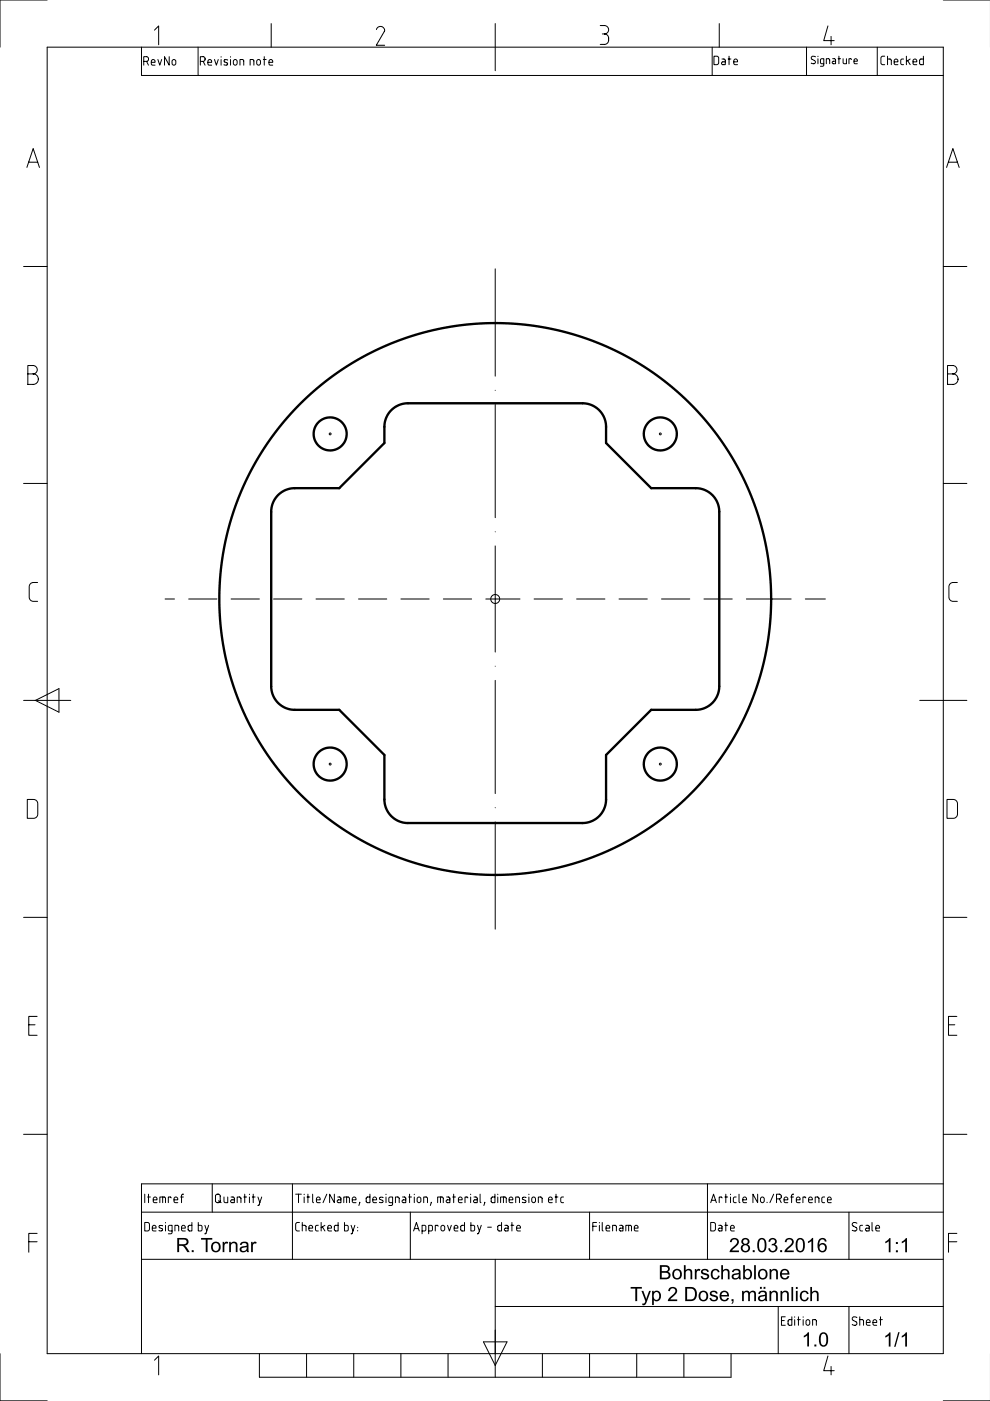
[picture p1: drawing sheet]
<svg xmlns="http://www.w3.org/2000/svg" width="210mm" height="297mm" viewBox="0 0 210 297" stroke-linecap="round" stroke-linejoin="round" font-family="sans-serif">
<g fill="none" stroke="#000" stroke-width=".21">
<path d="M10 0h-10v10M10 10h190v277h-190zM30 10v6h170M30.5 13h.6M31.1 13a.51 .51 0 0 0 .4-.5 .51 .51 0 0 0-.4-.5h-.6v1.8M31.1 13l.4 .8M32.1 13.2h.8a.42 .42 0 0 0-.3-.6 .42 .42 0 0 0-.5 .4v.7l.8 .1M32.7 6.4l.9-.9v4M33.5 12.6l.4 1.2 .4-1.2M35.9 12v1.8l-1-1.8v1.8M36.5 12.8a.4 .4 0 0 1 .5-.2 .4 .4 0 0 1 .3 .4v.4a.4 .4 0 0 1-.4 .4 .4 .4 0 0 1-.4-.4zM42 10v6"/>
<path d="M42.5 13h.6M43.1 13a.51 .51 0 0 0 .4-.5 .51 .51 0 0 0-.4-.5h-.6v1.8M43.1 13l.4 .8M44.1 13.2h.8a.42 .42 0 0 0-.3-.6 .42 .42 0 0 0-.5 .4v.7l.8 .1M45.5 12.6l.4 1.2 .4-1.2M46.9 12v.1M46.9 12.6v1.2M48.3 12.7h-.5l-.3 .2 .7 .5v.3l-.4 .1-.3-.1M48.9 12v.1M48.9 12.6v1.2M49.5 12.8a.4 .4 0 0 1 .5-.2 .4 .4 0 0 1 .3 .4v.4a.4 .4 0 0 1-.4 .4 .4 .4 0 0 1-.4-.4zM50.9 13.8v-1.2l.7 .2 .1 1"/>
<path d="M53 13.8v-1.2l.8 .2v1M54.5 12.8a.4 .4 0 0 1 .4-.2 .4 .4 0 0 1 .3 .4v.4a.4 .4 0 0 1-.4 .4 .4 .4 0 0 1-.4-.4zM55.8 12.6h.6M56 12v1.8M57 13.2h.8a.42 .42 0 0 0-.3-.6 .42 .42 0 0 0-.5 .4l.1 .7 .7 .1M57.5 5v5M79.8 6.3a.87 .87 0 0 1 1-.7 .87 .87 0 0 1 .7 1l-1.7 3h1.8M105 5v10M127.3 5.4h.9a.89 .89 0 0 1 .8 .9 .89 .89 0 0 1-.8 .9M127.7 7.2h.5M128.2 7.2a1.13 1.13 0 0 1 .9 1.1 1.13 1.13 0 0 1-.9 1.1h-.9M151 10v6"/>
<path d="M151.4 11.9h.6l.3 .2 .1 1.2-.2 .4h-.8zM152.5 5v5M153.1 12.5l.5 .1 .2 .2v.9h-.7l-.1-.3 .1-.2 .7-.1M154.4 12.5h.6M154.6 11.9v1.8M155.6 13.1h.8a.42 .42 0 0 0-.3-.6 .42 .42 0 0 0-.5 .4v.7l.8 .1M171 10v6M172.9 12l-.4-.1a.37 .37 0 0 0-.5 .2 .37 .37 0 0 0 .2 .5l.5 .2a.41 .41 0 0 1 .1 .6 .41 .41 0 0 1-.6 .1l-.2-.1M173.4 11.9v.1M173.4 12.4v1.1M174.7 13.5l-.7-.1v-.7l.1-.2 .6-.1v1.4l-.2 .2h-.5M175.2 13.5v-1.1l.7 .2v.9"/>
<path d="M175.5 5.5l-.9 3.1h2.3M176.2 7.7v1.8M176.5 12.4l.5 .1 .2 .2v.8h-.6l-.2-.3 .2-.2h.6M177.7 12.4h.5M177.9 11.9v1.6M178.8 12.4v.8l.2 .3h.5v-1.1M180.5 12.6l-.1-.2h-.4v1.1M181.1 13h.7v-.2a.36 .36 0 0 0-.4-.4 .36 .36 0 0 0-.3 .4v.6l.7 .1M186 10v6M187.6 11.9l-.6 .1-.2 .3v1.2l.8 .2M188.2 12.5l.7 .2 .1 1M188.2 11.9v1.8"/>
<path d="M189.6 13.1h.8a.42 .42 0 0 0-.3-.6 .42 .42 0 0 0-.5 .4v.7l.8 .1M191.6 12.5l-.5 .1-.1 .2v.8l.6 .1M192.2 11.9v1.8M192.4 12.8l.6 .9M193 12.5l-.8 .5M193.6 13.1h.8a.42 .42 0 0 0-.3-.6 .42 .42 0 0 0-.5 .4v.7l.8 .1M195.8 11.9v1.8h-.7l-.1-.3v-.7l.8-.2M200 0h10M5.7 35.5l1.3-4 1.4 4M6.1 34.4h1.9M200.7 35.5l1.3-4 1.4 4M201.1 34.4h1.9"/>
<path d="M5 56.5h5M105 57v22.8M200 56.5h5M5.9 79.3h1.2a1.11 1.11 0 0 1 1 1.1 1.11 1.11 0 0 1-1 1.1h-1.2v-4h1.1a.89 .89 0 0 1 .9 .9 .89 .89 0 0 1-.9 .9M200.9 79.3h1.2a1.11 1.11 0 0 1 1 1.1 1.11 1.11 0 0 1-1 1.1h-1.2v-4h1.1a.89 .89 0 0 1 .9 .9 .89 .89 0 0 1-.9 .9M105 82.7v.1M105 85.8v24M5 102.5h5M105 112.7v.1M105 115.8v22.5M200 102.5h5M8 123.5h-.9a.89 .89 0 0 0-.9 .9v2.2a.89 .89 0 0 0 .9 .9h.9"/>
<path d="M35 127h2M40 127h6M49 127h6M58 127h6M67 127h6M76 127h6M85 127h6M94 127h6M103 127h7.2M113.2 127h6M122.2 127h6M131.2 127h6"/>
<path d="M140.2 127h6M149.2 127h6M158.2 127h9.5M170.7 127h4.3M203 123.5h-.9a.89 .89 0 0 0-.9 .9v2.2a.89 .89 0 0 0 .9 .9h.9M5 148.5h10M7.5 148.5l5-2.5v5zM105 141.2v.1M105 144.3v24M195 148.5h10M5.8 169.5h1.3a.89 .89 0 0 1 .9 .9v2.2a.89 .89 0 0 1-.9 .9h-1.3zM105 171.2v.1"/>
<path d="M105 174.3v22.7M200.8 169.5h1.3a.89 .89 0 0 1 .9 .9v2.2a.89 .89 0 0 1-.9 .9h-1.3zM5 194.5h5M200 194.5h5M6.1 217.3h1.3M7.9 215.5h-1.8v4h1.8M201.1 217.3h1.3M202.9 215.5h-1.8v4h1.8M5 240.5h5M30 257h170M30.7 259.2h.6l.3 .2 .1 1.2-.2 .3-.8 .1zM30.7 253.2v1.8"/>
<path d="M31.3 253.8h.6M31.5 253.2v1.8M32.5 254.4h.8a.42 .42 0 0 0-.3-.6 .42 .42 0 0 0-.5 .4v.6l.8 .2M33.9 255v-1.2h.9l.2 .1 .1 1.1M34.5 259.9l-.4-.1-.4 .1v.3l.8 .5-.3 .3-.5-.1M34.5 253.8v1.2M35.1 259.2v.1M35.1 259.8v1.2M36.3 254l-.2-.2h-.4v1.2M36.9 254.4h.8a.42 .42 0 0 0-.3-.6 .42 .42 0 0 0-.5 .4v.6l.8 .2M38.3 253.8h.6M38.9 253.2h-.3l-.1 .3v1.5"/>
<path d="M40.7 259.2v1.8l-.7-.1-.1-.2v-.8l.8-.1M42 259.2v1.8l.7-.1 .1-.2v-.8l-.8-.1M43.4 259.8l.4 1.2M44.2 259.8l-.5 1.7-.3 .1M45 251v6M45.7 253.4l.4-.2a.45 .45 0 0 1 .6 .4v1a.51 .51 0 0 1-.5 .4 .51 .51 0 0 1-.5-.4zM46.3 254.6l.6 .4M47.5 253.8v.9l.3 .3h.5v-1.2M49 253.8h.5l.2 .3v.9l-.7-.1-.1-.2 .1-.3h.7M50.3 255v-1.2l.7 .1 .1 1.1M51.7 253.8h.6M51.9 253.2v1.8"/>
<path d="M52.9 253.2v.1M52.9 253.8v1.2M53.5 253.8h.6M53.7 253.2v1.8M54.7 253.8l.4 1.2M55.5 253.8l-.6 1.7-.2 .1M62 251v16M62.7 253.2h1.2M63.3 253.2v1.8M63.5 259.2h-.6l-.2 .4v1.2l.8 .2M64.1 259.8l.7 .1 .1 1.1M64.1 259.2v1.8"/>
<path d="M64.5 253.2v.1M64.5 253.8v1.2M65.1 253.8h.6M65.3 253.2v1.8M66.3 253.2v1.6l.2 .2M67.1 254.4h.8a.42 .42 0 0 0-.3-.6 .42 .42 0 0 0-.5 .4v.6l.8 .2M67.5 259.8h-.5l-.1 .3v.7l.6 .2M68.1 259.2v1.8M68.9 259.8l-.8 .5M69.3 253.2l-.8 1.8M70.9 253.2v1.8l-1-1.8v1.8M71.6 253.8h.5l.2 .3v.9l-.7-.1-.1-.2 .1-.3h.7"/>
<path d="M71.7 259.2v1.8l-.7-.1-.1-.2v-.8l.8-.1M72.9 255v-1.2h1l.2 .3v.9M73 259.2v1.8l.7-.1 .1-.2v-.8l-.8-.1M73.5 253.8v1.2M74.4 259.8l.4 1.2M74.7 254.4h.8a.42 .42 0 0 0-.3-.6 .42 .42 0 0 0-.5 .4l.1 .7 .7 .1M75.2 259.8l-.5 1.7-.3 .1M76.3 254.9l-.2 .7M78.4 253.2v1.8l-.6-.1-.2-.2 .1-.8 .7-.1M79 254.4h.8a.42 .42 0 0 0-.2-.6 .42 .42 0 0 0-.6 .4l.1 .6 .7 .2M81.2 253.9l-.5-.1-.2 .3 .7 .5v.3l-.4 .1-.4-.1M81.8 253.2v.1"/>
<path d="M81.8 253.8v1.2M83.2 255l-.7-.2-.1-.7 .2-.3h.6v1.5l-.1 .2-.7 .1M83.8 255v-1.2l.8 .1v1.1M85.3 253.8h.6l.1 .3v.9l-.6-.1-.2-.2 .2-.3h.6M86.6 253.8h.6M86.8 253.2v1.8M87 257v10M87.8 253.2v.1M87.8 253.8v1.2M88.5 254a.4 .4 0 0 1 .4-.2 .4 .4 0 0 1 .3 .4v.4a.4 .4 0 0 1-.4 .4 .4 .4 0 0 1-.4-.4zM89.8 255v-1.2l.8 .1v1.1M91.4 254.9l-.2 .7"/>
<path d="M92.8 255v-1.2h.9l.2 .1 .1 1.1M92.9 260l-.2-.2h-.4v1.2M93.4 253.8v1.2M93.5 260a.4 .4 0 0 1 .5-.2 .4 .4 0 0 1 .3 .4v.4a.4 .4 0 0 1-.4 .4 .4 .4 0 0 1-.4-.4zM94.7 253.8h.5l.2 .3v.9l-.7-.1-.1-.2 .1-.3h.7M94.9 259.8l.4 1.2 .4-1.2M96 253.8h.6M96.2 253.2v1.8M97.2 254.4h.8a.42 .42 0 0 0-.3-.6 .42 .42 0 0 0-.5 .4v.6l.8 .2M98.5 259.2v1.8l-.7-.1-.1-.2v-.8l.8-.1M99.2 254l-.2-.2h-.4v1.2M99.8 253.2v.1"/>
<path d="M99.8 253.8v1.2M99.8 259.2v1.8l.7-.1 .1-.2v-.8l-.8-.1M100.5 253.8h.5l.2 .3v.9l-.7-.1-.1-.2 .1-.3h.7M101.2 259.8l.4 1.2M101.8 253.2v1.6l.2 .2M102 259.8l-.5 1.7-.3 .1M102.8 254.9l-.2 .7M104.9 253.2v1.8l-.6-.1-.2-.2 .1-.8 .7-.1M105.5 253.2v.1M105.5 253.8v1.2M106.1 255v-1.2h.9l.3 .1v1.1M106.3 259.2v1.8l-.6-.1-.2-.2 .1-.8 .7-.1"/>
<path d="M106.7 253.8v1.2M107 259.8h.6l.1 .3v.9l-.6-.1-.2-.2 .2-.3h.6M107.9 254.4h.8a.42 .42 0 0 0-.2-.6 .42 .42 0 0 0-.6 .4l.1 .6 .7 .2M108.3 259.8h.6M108.5 259.2v1.8M109.3 255v-1.2l.8 .1v1.1M111.5 253.9l-.5-.1-.2 .3 .7 .5v.3l-.4 .1-.4-.1M112.1 253.2v.1M112.1 253.8v1.2M112.8 254a.4 .4 0 0 1 .4-.2 .4 .4 0 0 1 .3 .4v.4a.4 .4 0 0 1-.4 .4 .4 .4 0 0 1-.4-.4zM114.1 255v-1.2l.8 .1v1.1M116.3 254.4h.8a.42 .42 0 0 0-.3-.6 .42 .42 0 0 0-.5 .4v.6l.8 .2"/>
<path d="M117.7 253.8h.6M117.9 253.2v1.8M119.5 253.8h-.5l-.1 .3v.7l.6 .2M125 257v10M125.7 260h.8M126.5 259.2h-.8v1.8M127.1 259.2v.1M127.1 259.8v1.2M127.7 259.2v1.6l.2 .2M131.4 259.8h.5l.2 .3v.9l-.7-.1-.1-.2 .1-.3h.7M133.3 259.8v1.2M150 251v16"/>
<path d="M150.7 259.2h.6l.3 .2 .1 1.2-.2 .3-.8 .1zM150.7 255l.6-1.8 .6 1.8M150.9 254.5h.8M152.4 259.8h.5l.2 .3v.9l-.7-.1-.1-.2 .1-.3h.7M153.1 254l-.2-.2h-.4v1.2M153.7 253.8h.6M153.7 259.8h.6M153.9 253.2v1.8M153.9 259.2v1.8M154.9 253.2v.1M154.9 253.8v1.2M156.1 253.8h-.5l-.1 .3v.7l.6 .2"/>
<path d="M156.7 253.2v1.6l.2 .2M157.5 254.4h.8a.42 .42 0 0 0-.3-.6 .42 .42 0 0 0-.5 .4l.1 .7 .7 .1M160.6 253.2v1.8l-1-1.8v1.8M161.3 254a.4 .4 0 0 1 .4-.2 .4 .4 0 0 1 .3 .4v.4a.4 .4 0 0 1-.4 .4 .4 .4 0 0 1-.4-.4zM162.6 254.9v.1M164 253.2l-.8 1.8M164.6 254.2h.6M165.2 254.2a.51 .51 0 0 0 .4-.5 .51 .51 0 0 0-.4-.5h-.6v1.8M165.2 254.2l.4 .8M166.2 254.4h.8a.42 .42 0 0 0-.2-.6 .42 .42 0 0 0-.6 .4l.2 .7 .6 .1M167.6 253.8h.6M168.2 253.2h-.2l-.2 .3v1.5"/>
<path d="M168.8 254.4h.8a.42 .42 0 0 0-.2-.6 .42 .42 0 0 0-.6 .4l.2 .7 .6 .1M170.8 254l-.2-.2h-.4v1.2M171.4 254.4h.8a.42 .42 0 0 0-.2-.6 .42 .42 0 0 0-.6 .4l.1 .6 .7 .2M172.8 255v-1.2l.8 .1v1.1M174.8 253.8h-.4l-.2 .3 .1 .7 .5 .2M175.4 254.4h.8a.42 .42 0 0 0-.2-.6 .42 .42 0 0 0-.6 .4l.1 .6 .7 .2M180 257v10M181.7 259.3h-.2a.46 .46 0 0 0-.7 0 .46 .46 0 0 0 .1 .6l.6 .3a.46 .46 0 0 1 .1 .7 .46 .46 0 0 1-.7 0l-.2-.1M182.9 259.8h-.5l-.1 .3v.7l.6 .2M183.6 259.8h.5l.2 .3v.9l-.7-.1-.1-.2 .1-.3h.7M184.9 259.2v1.6l.2 .2M200 240.5h5"/>
<path d="M200 251h-170v36M6.1 263.3h1.8M7.9 261.5h-1.8v4M30 267h170M32.3 260.4h.8a.42 .42 0 0 0-.3-.6 .42 .42 0 0 0-.5 .4v.6l.8 .2M36.5 261l-.8-.2v-.7l.1-.3h.7v1.5l-.2 .2-.6 .1M37.1 261v-1.2l.7 .1 .1 1.1M38.5 260.4h.8a.42 .42 0 0 0-.3-.6 .42 .42 0 0 0-.5 .4v.6l.8 .2M65.5 260.4h.8a.42 .42 0 0 0-.3-.6 .42 .42 0 0 0-.5 .4v.6l.8 .2M68.4 260.1l.5 .9M69.5 260.4h.8a.42 .42 0 0 0-.3-.6 .42 .42 0 0 0-.5 .4v.6l.8 .2M75.8 260.2v.1"/>
<path d="M75.8 260.9v.1M87.7 261l.6-1.8 .6 1.8M87.9 260.5h.8M89.5 261l.7-.2 .1-.7-.2-.3h-.6v1.8M90.9 261l.7-.2 .1-.7-.2-.3h-.6v1.8M96.3 260.4h.8a.42 .42 0 0 0-.3-.6 .42 .42 0 0 0-.5 .4v.6l.8 .2M103.4 260.2h.8M105 267v25M105 277h95M109.5 260.4h.8a.42 .42 0 0 0-.2-.6 .42 .42 0 0 0-.6 .4l.1 .6 .7 .2M128.5 260.4h.8a.42 .42 0 0 0-.3-.6 .42 .42 0 0 0-.5 .4l.1 .7 .7 .1M129.9 261v-1.2l.7 .1 .1 1.1"/>
<path d="M132.7 261v-1.2h1l.2 .3v.9M134.5 260.4h.8a.42 .42 0 0 0-.3-.6 .42 .42 0 0 0-.5 .4l.1 .7 .7 .1M154.9 260.4h.8a.42 .42 0 0 0-.3-.6 .42 .42 0 0 0-.5 .4v.6l.8 .2M165 277v10M165.7 280h.6M166.5 279.2h-.8v1.8h.8M167.9 279.2v1.8l-.7-.1-.1-.2v-.8l.8-.1M168.5 279.2v.1M168.5 279.8v1.2M169.1 279.8h.6M169.3 279.2v1.8M170.3 279.2v.1"/>
<path d="M170.3 279.8v1.2M170.9 280a.4 .4 0 0 1 .5-.2 .4 .4 0 0 1 .3 .4v.4a.4 .4 0 0 1-.4 .4 .4 .4 0 0 1-.4-.4zM180 277v10M181.7 279.3h-.2a.46 .46 0 0 0-.7 0 .46 .46 0 0 0 .1 .6l.6 .3a.46 .46 0 0 1 .1 .7 .46 .46 0 0 1-.7 0l-.2-.1M182.3 279.8l.7 .1 .1 1.1M182.3 279.2v1.8M185.7 260.4h.8a.42 .42 0 0 0-.3-.6 .42 .42 0 0 0-.5 .4l.1 .7 .7 .1M186.5 279.8h.6M186.7 279.2v1.8M201.1 263.3h1.8M202.9 261.5h-1.8v4M0 287v10h10"/>
<path d="M32.7 288.4l.9-.9v4M55 287v5h100v-5M65 287v5M75 287v5M85 287v5M95 287v5M102.5 284.5h5l-2.5 5zM115 287v5M125 287v5M135 287v5M145 287v5M172.3 281v-1.2l.7 .1 .1 1.1"/>
<path d="M175.5 287.5l-.9 3.1h2.3M176.2 289.7v1.8M183.7 280.4h.8a.42 .42 0 0 0-.3-.6 .42 .42 0 0 0-.5 .4l.1 .7 .7 .1M185.1 280.4h.8a.42 .42 0 0 0-.3-.6 .42 .42 0 0 0-.5 .4v.6l.8 .2M200 297h10"/>
<circle cx="70" cy="92" r=".2"/>
<circle cx="140" cy="92" r=".2"/>
<circle cx="105" cy="127" r=".95"/>
<circle cx="70" cy="162" r=".2"/>
<circle cx="140" cy="162" r=".2"/>
</g>
<g fill="none" stroke="#000" stroke-width=".5">
<path d="M59 105l1.3-1 1.7-.5h9.9l9.6-9.6v-3.8l.4-1.6 .6-.9 .7-.9 .9-.6 1-.4 1.4-.2h37l1.1 .1 1 .4 1.6 1.1 1 1.7 .3 1.4v3.7l9.6 9.6 10.5 .1 1.1 .4 1 .6 .8 .9 .6 1 .4 2v37l-.1 1.1-.4 1-.6 1-.8 .8-1 .6-1.1 .4-10.4 .1-9.6 9.6v9.5l-.1 1-.4 1.2-.7 .9-.9 .9-1.1 .6-1.8 .3h-37l-1.1-.1-1-.4-1-.5-.8-.9-.6-1-.4-1.1-.1-10.4-9.6-9.6h-9.5l-1-.1-1.2-.4-1-.7-.8-.9-.6-1.2-.3-1.7v-37.1l.4-1.9zM163.5 127h.1"/>
<circle cx="70" cy="92" r="3.5"/>
<circle cx="140" cy="92" r="3.5"/>
<circle cx="105" cy="127" r="58.5"/>
<circle cx="70" cy="162" r="3.5"/>
<circle cx="140" cy="162" r="3.5"/>
</g>
<g fill="#000">
<path d="M37.6 262.5h1.3a.83 .83 0 0 1 1.1 .7 .83 .83 0 0 1-.9 .9l.5 .4 .6 1h-.5l-.8-1.2-.5-.2h-.4v1.4h-.4zM38 262.8v1h.8a.52 .52 0 0 0 .8-.4 .52 .52 0 0 0-.7-.6zM40.6 265.1h.5v.4h-.5zM42.6 262.5h2.4v.3h-1v2.7h-.4v-2.7h-1zM45.1 263.5a1.09 1.09 0 0 1 1.5 .2 1.09 1.09 0 0 1-.2 1.5 1.09 1.09 0 0 1-1.5-.2l-.1-.9zM45.3 263.8a.8 .8 0 0 0-.2 1 .8 .8 0 0 0 1 .3 .79 .79 0 0 0 .3-1.1 .79 .79 0 0 0-1.1-.2zM47.2 263.3h.3v.3l.3-.3h.4l.2 .1-.1 .3a.48 .48 0 0 0-.6 .1 .48 .48 0 0 0-.1 .5v1.2h-.4zM48.6 263.3h.3v.3a.78 .78 0 0 1 1-.3 .78 .78 0 0 1 .5 .8v1.4h-.4v-1.3a.53 .53 0 0 0-.6-.6 .53 .53 0 0 0-.4 .7v1.2h-.4zM51 263.5a.93 .93 0 0 1 1-.3 .93 .93 0 0 1 .7 .9l.1 1.4h-.4l-.1-.3a.81 .81 0 0 1-.9 .3 .81 .81 0 0 1-.5-.9 1.77 1.77 0 0 1 1.4-.5 .55 .55 0 0 0-.5-.6 .55 .55 0 0 0-.6 .5l-.3-.1zM51.3 264.6a.39 .39 0 0 0 0 .6 .39 .39 0 0 0 .5 0l.4-.3 .1-.5zM53.2 263.3h.4v.3l.2-.3h.4l.2 .1-.1 .3a.48 .48 0 0 0-.6 .1 .48 .48 0 0 0-.1 .5v1.2h-.4z"/>
<path d="M133.7 272.9h2.4v.3h-1v2.7h-.4v-2.7h-1zM136 273.7h.4l.6 1.8 .6-1.8h.4l-.8 2.2a.8 .8 0 0 1-1 .8v-.3a.49 .49 0 0 0 .6-.5zM138.3 273.7h.3v.3a.93 .93 0 0 1 1.2-.2 .93 .93 0 0 1 .3 1.2 .88 .88 0 0 1-.5 .8 .88 .88 0 0 1-1-.2v1.1h-.3zM138.8 274.1a.79 .79 0 0 0-.2 1 .79 .79 0 0 0 .9 .4 .88 .88 0 0 0 .3-.9 .88 .88 0 0 0-.8-.6zM142 273.1a.98 .98 0 0 1 1.5 .2 .98 .98 0 0 1-.6 1.4l-.8 .8h1.5v.4h-2l.4-.8a2.03 2.03 0 0 0 1.2-1.6 .59 .59 0 0 0-.7-.3 .59 .59 0 0 0-.5 .6l-.3-.1zM145.3 272.9h1a1.55 1.55 0 0 1 1.5 1.1 1.55 1.55 0 0 1-.8 1.7l-1.7 .2zM145.7 273.2v2.3h.6a1.03 1.03 0 0 0 1-1.4 .86 .86 0 0 0-1-.9zM148.5 273.9a1.09 1.09 0 0 1 1.5 .2 1.09 1.09 0 0 1-.2 1.5 1.09 1.09 0 0 1-1.6-.2l-.1-.9zM148.7 274.2a.8 .8 0 0 0-.2 1 .8 .8 0 0 0 1 .3 .79 .79 0 0 0 .3-1.1 .79 .79 0 0 0-1.1-.2zM150.6 273.9l.2-.2a.91 .91 0 0 1 1.4 .6h-.4a.43 .43 0 0 0-.5-.4 .43 .43 0 0 0-.3 .5l.1 .1a.93 .93 0 0 1 1.1 .9 .97 .97 0 0 1-.9 .5 .97 .97 0 0 1-.9-.7h.4a.49 .49 0 0 0 .5 .5 .49 .49 0 0 0 .5-.6l-.2-.1a.96 .96 0 0 1-1.1-.9zM152.8 273.9a1.01 1.01 0 0 1 1.3-.1 1.01 1.01 0 0 1 .5 1.1h-1.7a.63 .63 0 0 0 .5 .7 .63 .63 0 0 0 .8-.4h.4a1.08 1.08 0 0 1-1.6 .6 1.08 1.08 0 0 1-.3-1.6zM153.2 274.1l-.2 .5h1.2a.6 .6 0 0 0-.4-.6 .6 .6 0 0 0-.6 .1zM155.1 275.4h.4v.7l-.3 .4-.1-.2 .2-.4h-.2zM157.3 273.7h.4v.3a.73 .73 0 0 1 1.2 0 .71 .71 0 0 1 .9-.4 .71 .71 0 0 1 .5 .8v1.5h-.4v-1.4a.48 .48 0 0 0-.5-.6 .48 .48 0 0 0-.4 .7v1.3h-.4v-1.4a.5 .5 0 0 0-.6-.5 .5 .5 0 0 0-.3 .7v1.2h-.4zM160.9 273.9a.93 .93 0 0 1 1-.3 .93 .93 0 0 1 .7 .9l.1 1.4h-.4l-.1-.3a.81 .81 0 0 1-.9 .3 .81 .81 0 0 1-.5-.9 1.77 1.77 0 0 1 1.4-.5 .55 .55 0 0 0-.5-.6 .55 .55 0 0 0-.6 .5l-.3-.1zM161.2 275a.39 .39 0 0 0 0 .6 .39 .39 0 0 0 .5 0l.5-.3v-.5zM161.1 272.8h.4v.5h-.4zM161.9 272.8h.4v.5h-.4zM163.2 273.7h.3v.3a.78 .78 0 0 1 .9-.3 .78 .78 0 0 1 .5 .8v1.4h-.3v-1.4a.53 .53 0 0 0-.6-.5 .53 .53 0 0 0-.5 .7v1.2h-.3zM165.5 273.7h.3v.3a.78 .78 0 0 1 1-.3 .78 .78 0 0 1 .4 .8v1.4h-.3v-1.4a.53 .53 0 0 0-.6-.5 .53 .53 0 0 0-.5 .7v1.2h-.3zM167.8 272.9h.4v3h-.4zM168.8 272.9h.3v.4h-.3zM168.8 273.7h.3v2.2h-.3zM169.9 273.9a.93 .93 0 0 1 1.5 .4l-.3 .1a.59 .59 0 0 0-.8-.4 .59 .59 0 0 0-.3 .8 .6 .6 0 0 0 .4 .8 .6 .6 0 0 0 .7-.5h.4a1.01 1.01 0 0 1-1.4 .7 1.01 1.01 0 0 1-.5-1.4zM171.8 272.9h.4v1a.77 .77 0 0 1 .9-.2 .77 .77 0 0 1 .5 .8v1.4h-.4v-1.4a.53 .53 0 0 0-.6-.5 .53 .53 0 0 0-.4 .7v1.2h-.4z"/>
<path d="M139.9 268.2h1.1a.76 .76 0 0 1 .9 .5 .76 .76 0 0 1-.3 .9 .85 .85 0 0 1 .5 1.1 .85 .85 0 0 1-1.1 .5h-1.1zM140.3 268.6v.9h.7a.5 .5 0 0 0 .6-.5 .5 .5 0 0 0-.7-.4zM140.3 269.9v1h.7a.55 .55 0 0 0 .8-.6 .55 .55 0 0 0-.8-.4zM142.9 269.3a1.09 1.09 0 0 1 1.5 .2 1.09 1.09 0 0 1-.2 1.5 1.09 1.09 0 0 1-1.5-.2l-.1-.9zM143.1 269.5a.8 .8 0 0 0-.2 1 .8 .8 0 0 0 1 .4 .79 .79 0 0 0 .3-1.1 .79 .79 0 0 0-1.1-.3zM145 268.2h.4v1.1a.77 .77 0 0 1 .9-.3 .77 .77 0 0 1 .5 .9v1.3h-.4v-1.3a.53 .53 0 0 0-.6-.5 .53 .53 0 0 0-.4 .7v1.1h-.4zM147.3 269.1h.4v.3l.2-.3 .4-.1 .2 .1-.1 .4a.48 .48 0 0 0-.6 0 .48 .48 0 0 0-.1 .6v1.1h-.4zM148.8 269.3l.2-.2a.91 .91 0 0 1 1.3 .5l-.4 .1a.43 .43 0 0 0-.5-.4 .43 .43 0 0 0-.3 .5l.2 .1a.93 .93 0 0 1 1 .9 .97 .97 0 0 1-.9 .5 .97 .97 0 0 1-.8-.7l.3-.1a.49 .49 0 0 0 .6 .6 .49 .49 0 0 0 .4-.7h-.2a.96 .96 0 0 1-1.1-.9zM151 269.3a.93 .93 0 0 1 1.6 .4l-.4 .1a.59 .59 0 0 0-.8-.4 .59 .59 0 0 0-.3 .8 .6 .6 0 0 0 .4 .8 .6 .6 0 0 0 .7-.6l.4 .1a1.01 1.01 0 0 1-1.4 .7 1.01 1.01 0 0 1-.4-1.5zM152.9 268.2h.4v1.1a.77 .77 0 0 1 .9-.3 .77 .77 0 0 1 .5 .9v1.3h-.4v-1.3a.53 .53 0 0 0-.6-.5 .53 .53 0 0 0-.4 .7v1.1h-.4zM155.3 269.3a.93 .93 0 0 1 1.1-.3 .93 .93 0 0 1 .6 .8l.1 1.4h-.4v-.2a.81 .81 0 0 1-1 .3 .81 .81 0 0 1-.5-.9 1.77 1.77 0 0 1 1.4-.5 .55 .55 0 0 0-.5-.6 .55 .55 0 0 0-.6 .4h-.3zM155.6 270.4a.39 .39 0 0 0 0 .5 .39 .39 0 0 0 .6 .1l.4-.3v-.6zM157.6 268.2h.3v1.1a.95 .95 0 0 1 1.3 0 .95 .95 0 0 1 .2 1.2 .86 .86 0 0 1-.6 .7 .86 .86 0 0 1-.9-.2v.2h-.3zM158.1 269.5a.79 .79 0 0 0-.2 1 .79 .79 0 0 0 .9 .4 .87 .87 0 0 0 .3-.9 .87 .87 0 0 0-.8-.7zM159.9 268.2h.4v3h-.4zM161 269.3a1.09 1.09 0 0 1 1.6 .2 1.09 1.09 0 0 1-.2 1.5 1.09 1.09 0 0 1-1.6-.2l-.1-.9zM161.3 269.5a.8 .8 0 0 0-.2 1 .8 .8 0 0 0 .9 .4 .79 .79 0 0 0 .4-1.1 .79 .79 0 0 0-1.1-.3zM163.2 269.1h.3v.3a.78 .78 0 0 1 .9-.4 .78 .78 0 0 1 .5 .9v1.3h-.3v-1.3a.53 .53 0 0 0-.6-.6 .53 .53 0 0 0-.5 .8v1.1h-.3zM165.7 269.3a1.01 1.01 0 0 1 1.2-.2 1.01 1.01 0 0 1 .5 1.1h-1.6a.63 .63 0 0 0 .4 .8 .63 .63 0 0 0 .8-.5l.4 .1a1.08 1.08 0 0 1-1.6 .5 1.08 1.08 0 0 1-.3-1.5zM166 269.5l-.2 .4h1.2a.6 .6 0 0 0-.4-.5 .6 .6 0 0 0-.6 .1z"/>
<path d="M155.1 262.7a.98 .98 0 0 1 1.5 .2 .98 .98 0 0 1-.6 1.4l-.8 .8h1.5v.4h-2l.4-.8a2.03 2.03 0 0 0 1.2-1.6 .59 .59 0 0 0-.7-.3 .59 .59 0 0 0-.5 .6l-.3-.1zM157.4 262.7a.8 .8 0 0 1 1.2-.1 .8 .8 0 0 1-.1 1.3 .92 .92 0 0 1 .4 1.3 .92 .92 0 0 1-1.4 .2 .84 .84 0 0 1-.5-.8 .84 .84 0 0 1 .6-.7l-.4-.5v-.4zM157.6 263.2a.48 .48 0 0 0 .9 0 .48 .48 0 0 0-.9 0zM157.4 264.6a.65 .65 0 0 0 1.3 0 .65 .65 0 0 0-1.3 0zM159.6 265.1h.4v.4h-.4zM161 262.6a1 1 0 0 1 1.1 .1 1 1 0 0 1 .4 1 1.33 1.33 0 0 1-1 1.8 1.36 1.36 0 0 1-.9-1.8l.1-.6zM161.2 262.9a2.03 2.03 0 0 0 .2 2.3 .82 .82 0 0 0 .7-1.2 .83 .83 0 0 0-.7-1.2zM163.2 262.7a.8 .8 0 0 1 1.2 0 .8 .8 0 0 1-.1 1.2 .94 .94 0 0 1 .2 1.4 .94 .94 0 0 1-1.5-.2l-.1-.4 .3-.1a.6 .6 0 0 0 .8 .6 .6 .6 0 0 0 .4-.8 .6 .6 0 0 0-.8-.3v-.4a.52 .52 0 0 0 .7-.4 .52 .52 0 0 0-.5-.6 .52 .52 0 0 0-.5 .6l-.4-.1zM165.4 265.1h.4v.4h-.4zM166.7 262.7a.98 .98 0 0 1 1.5 .2 .98 .98 0 0 1-.5 1.4l-.9 .8h1.5v.4h-2l.4-.8a2.03 2.03 0 0 0 1.2-1.6 .59 .59 0 0 0-.7-.3 .59 .59 0 0 0-.4 .6l-.4-.1zM169.1 262.6a1 1 0 0 1 1.1 .1 1 1 0 0 1 .4 1 1.33 1.33 0 0 1-.9 1.8 1.36 1.36 0 0 1-1-1.8l.1-.6zM169.4 262.9a2.03 2.03 0 0 0 .1 2.3 .82 .82 0 0 0 .8-1.2 .83 .83 0 0 0-.8-1.2zM171.3 263.2l.9-.7h.2v3h-.4v-2.4l-.7 .5zM173.7 262.8a.9 .9 0 0 1 .9-.3 .9 .9 0 0 1 .7 .7h-.4a.58 .58 0 0 0-.7-.4 .58 .58 0 0 0-.5 .6v.5a.96 .96 0 0 1 1.6 .5 .96 .96 0 0 1-1.2 1.1 1.91 1.91 0 0 1-.4-2.7zM173.9 264a.67 .67 0 0 0 0 1 .67 .67 0 0 0 .9 0 .67 .67 0 0 0 0-1l-.4-.1z"/>
<path d="M187.7 263.2l.9-.7h.2v3h-.4v-2.3l-.7 .4zM190 263.3h.4v.5h-.4zM190 265.1h.4v.4h-.4zM191.2 263.2l.9-.7h.2v3h-.4v-2.3l-.7 .4z"/>
<path d="M170.4 283.2l.9-.7h.2v3h-.3v-2.4l-.8 .5zM172.7 285.1h.4v.4h-.4zM174.1 282.6a1 1 0 0 1 1.1 .1 1 1 0 0 1 .4 1 1.33 1.33 0 0 1-1 1.8 1.36 1.36 0 0 1-1-1.8l.1-.6zM174.3 282.9a2.03 2.03 0 0 0 .1 2.3 .82 .82 0 0 0 .8-1.2 .83 .83 0 0 0-.8-1.2z"/>
<path d="M187.7 283.2l.9-.7h.2v3h-.4v-2.3l-.7 .4zM190.4 282.4h.3l-.8 3.2h-.3zM191.2 283.2l.9-.7h.2v3h-.4v-2.3l-.7 .4z"/>
</g>
</svg>
